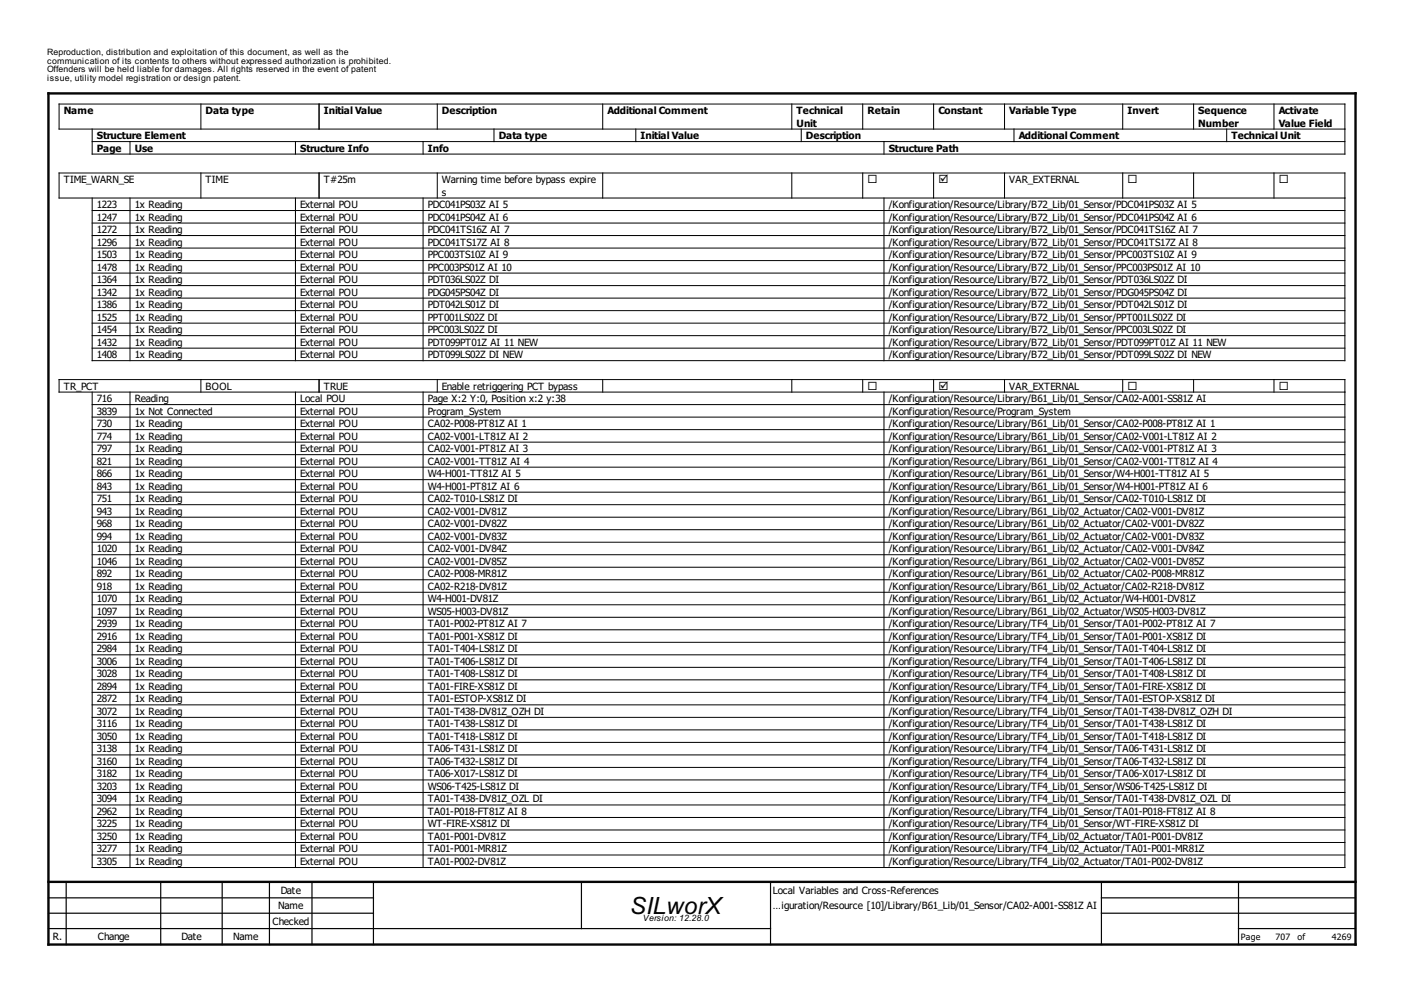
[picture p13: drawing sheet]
<svg xmlns="http://www.w3.org/2000/svg" width="297mm" height="210mm" viewBox="0 0 297 210" stroke-linecap="round" stroke-linejoin="round" font-family="sans-serif">
<defs><g id="words">
<text font-size="5" x="133.4" y="193.1">SILworX</text>
<g font-size="2.4">
<text x="183.5" y="38.7">¨</text>
<text x="198.5" y="38.7">þ</text>
<text x="238.5" y="38.7">¨</text>
<text x="270.5" y="38.7">¨</text>
<text x="183.5" y="82.4">¨</text>
<text x="198.5" y="82.4">þ</text>
<text x="238.5" y="82.4">¨</text>
<text x="270.5" y="82.4">¨</text>
</g>
<g font-size="2.1">
<text x="13.5" y="24.1">Name</text>
<text x="20.5" y="29.4">Structure Element</text>
<text x="43.5" y="24.1">Data type</text>
<text x="68.5" y="24.1">Initial Value</text>
<text x="93.5" y="24.1">Description</text>
<text x="105.5" y="29.4">Data type</text>
<text x="128.5" y="24.1">Additional Comment</text>
<text x="135.5" y="29.4">Initial Value</text>
<text x="168.5" y="24.1">Technical</text>
<text x="168.5" y="26.8">Unit</text>
<text x="170.5" y="29.4">Description</text>
<text x="183.5" y="24.1">Retain</text>
<text x="198.5" y="24.1">Constant</text>
<text x="213.5" y="24.1">Variable Type</text>
<text x="215.5" y="29.4">Additional Comment</text>
<text x="238.5" y="24.1">Invert</text>
<text x="253.5" y="24.1">Sequence</text>
<text x="253.5" y="26.8">Number</text>
<text x="260.5" y="29.4">Technical Unit</text>
<text x="270.5" y="24.1">Activate</text>
<text x="270.5" y="26.8">Value Field</text>
<text x="20.5" y="32">Page</text>
<text x="28.5" y="32">Use</text>
<text x="63.5" y="32">Structure Info</text>
<text x="90.5" y="32">Info</text>
<text x="188" y="32">Structure Path</text>
<text x="13.5" y="38.7">TIME_WARN_SE</text>
<text x="43.5" y="38.7">TIME</text>
<text x="68.5" y="38.7">T#25m</text>
<text x="93.5" y="38.7">Warning time before bypass expire</text>
<text x="93.5" y="41.3">s</text>
<text x="213.5" y="38.7">VAR_EXTERNAL</text>
<text x="20.5" y="44">1223</text>
<text x="20.5" y="46.6">1247</text>
<text x="28.5" y="44">1x Reading</text>
<text x="28.5" y="46.6">1x Reading</text>
<text x="63.5" y="44">External POU</text>
<text x="63.5" y="46.6">External POU</text>
<text x="90.5" y="44">PDC041PS03Z AI 5</text>
<text x="90.5" y="46.6">PDC041PS04Z AI 6</text>
<text x="188" y="44">/Konfiguration/Resource/Library/B72_Lib/01_Sensor/PDC041PS03Z AI 5</text>
<text x="188" y="46.6">/Konfiguration/Resource/Library/B72_Lib/01_Sensor/PDC041PS04Z AI 6</text>
<text x="20.5" y="49.3">1272</text>
<text x="20.5" y="51.9">1296</text>
<text x="28.5" y="49.3">1x Reading</text>
<text x="28.5" y="51.9">1x Reading</text>
<text x="63.5" y="49.3">External POU</text>
<text x="63.5" y="51.9">External POU</text>
<text x="90.5" y="49.3">PDC041TS16Z AI 7</text>
<text x="90.5" y="51.9">PDC041TS17Z AI 8</text>
<text x="188" y="49.3">/Konfiguration/Resource/Library/B72_Lib/01_Sensor/PDC041TS16Z AI 7</text>
<text x="188" y="51.9">/Konfiguration/Resource/Library/B72_Lib/01_Sensor/PDC041TS17Z AI 8</text>
<text x="20.5" y="54.6">1503</text>
<text x="20.5" y="57.2">1478</text>
<text x="20.5" y="59.8">1364</text>
<text x="28.5" y="54.6">1x Reading</text>
<text x="28.5" y="57.2">1x Reading</text>
<text x="28.5" y="59.8">1x Reading</text>
<text x="63.5" y="54.6">External POU</text>
<text x="63.5" y="57.2">External POU</text>
<text x="63.5" y="59.8">External POU</text>
<text x="90.5" y="54.6">PPC003TS10Z AI 9</text>
<text x="90.5" y="57.2">PPC003PS01Z AI 10</text>
<text x="90.5" y="59.8">PDT036LS02Z DI</text>
<text x="188" y="54.6">/Konfiguration/Resource/Library/B72_Lib/01_Sensor/PPC003TS10Z AI 9</text>
<text x="188" y="57.2">/Konfiguration/Resource/Library/B72_Lib/01_Sensor/PPC003PS01Z AI 10</text>
<text x="188" y="59.8">/Konfiguration/Resource/Library/B72_Lib/01_Sensor/PDT036LS02Z DI</text>
<text x="20.5" y="62.5">1342</text>
<text x="20.5" y="65.1">1386</text>
<text x="28.5" y="62.5">1x Reading</text>
<text x="28.5" y="65.1">1x Reading</text>
<text x="63.5" y="62.5">External POU</text>
<text x="63.5" y="65.1">External POU</text>
<text x="90.5" y="62.5">PDG045PS04Z DI</text>
<text x="90.5" y="65.1">PDT042LS01Z DI</text>
<text x="188" y="62.5">/Konfiguration/Resource/Library/B72_Lib/01_Sensor/PDG045PS04Z DI</text>
<text x="188" y="65.1">/Konfiguration/Resource/Library/B72_Lib/01_Sensor/PDT042LS01Z DI</text>
<text x="20.5" y="67.8">1525</text>
<text x="20.5" y="70.4">1454</text>
<text x="28.5" y="67.8">1x Reading</text>
<text x="28.5" y="70.4">1x Reading</text>
<text x="63.5" y="67.8">External POU</text>
<text x="63.5" y="70.4">External POU</text>
<text x="90.5" y="67.8">PPT001LS02Z DI</text>
<text x="90.5" y="70.4">PPC003LS02Z DI</text>
<text x="188" y="67.8">/Konfiguration/Resource/Library/B72_Lib/01_Sensor/PPT001LS02Z DI</text>
<text x="188" y="70.4">/Konfiguration/Resource/Library/B72_Lib/01_Sensor/PPC003LS02Z DI</text>
<text x="20.5" y="73.1">1432</text>
<text x="20.5" y="75.7">1408</text>
<text x="28.5" y="73.1">1x Reading</text>
<text x="28.5" y="75.7">1x Reading</text>
<text x="63.5" y="73.1">External POU</text>
<text x="63.5" y="75.7">External POU</text>
<text x="90.5" y="73.1">PDT099PT01Z AI 11 NEW</text>
<text x="90.5" y="75.7">PDT099LS02Z DI NEW</text>
<text x="188" y="73.1">/Konfiguration/Resource/Library/B72_Lib/01_Sensor/PDT099PT01Z AI 11 NEW</text>
<text x="188" y="75.7">/Konfiguration/Resource/Library/B72_Lib/01_Sensor/PDT099LS02Z DI NEW</text>
<text x="13.5" y="82.4">TR_PCT</text>
<text x="43.5" y="82.4">BOOL</text>
<text x="68.5" y="82.4">TRUE</text>
<text x="93.5" y="82.4">Enable retriggering PCT bypass</text>
<text x="213.5" y="82.4">VAR_EXTERNAL</text>
<text x="20.5" y="85">716</text>
<text x="20.5" y="87.6">3839</text>
<text x="28.5" y="85">Reading</text>
<text x="28.5" y="87.6">1x Not Connected</text>
<text x="63.5" y="85">Local POU</text>
<text x="63.5" y="87.6">External POU</text>
<text x="90.5" y="85">Page X:2 Y:0, Position x:2 y:38</text>
<text x="90.5" y="87.6">Program_System</text>
<text x="188" y="85">/Konfiguration/Resource/Library/B61_Lib/01_Sensor/CA02-A001-SS81Z AI</text>
<text x="188" y="87.6">/Konfiguration/Resource/Program_System</text>
<text x="20.5" y="90.3">730</text>
<text x="20.5" y="92.9">774</text>
<text x="20.5" y="95.6">797</text>
<text x="28.5" y="90.3">1x Reading</text>
<text x="28.5" y="92.9">1x Reading</text>
<text x="28.5" y="95.6">1x Reading</text>
<text x="63.5" y="90.3">External POU</text>
<text x="63.5" y="92.9">External POU</text>
<text x="63.5" y="95.6">External POU</text>
<text x="90.5" y="90.3">CA02-P008-PT81Z AI 1</text>
<text x="90.5" y="92.9">CA02-V001-LT81Z AI 2</text>
<text x="90.5" y="95.6">CA02-V001-PT81Z AI 3</text>
<text x="188" y="90.3">/Konfiguration/Resource/Library/B61_Lib/01_Sensor/CA02-P008-PT81Z AI 1</text>
<text x="188" y="92.9">/Konfiguration/Resource/Library/B61_Lib/01_Sensor/CA02-V001-LT81Z AI 2</text>
<text x="188" y="95.6">/Konfiguration/Resource/Library/B61_Lib/01_Sensor/CA02-V001-PT81Z AI 3</text>
<text x="20.5" y="98.2">821</text>
<text x="20.5" y="100.9">866</text>
<text x="28.5" y="98.2">1x Reading</text>
<text x="28.5" y="100.9">1x Reading</text>
<text x="63.5" y="98.2">External POU</text>
<text x="63.5" y="100.9">External POU</text>
<text x="90.5" y="98.2">CA02-V001-TT81Z AI 4</text>
<text x="90.5" y="100.9">W4-H001-TT81Z AI 5</text>
<text x="188" y="98.2">/Konfiguration/Resource/Library/B61_Lib/01_Sensor/CA02-V001-TT81Z AI 4</text>
<text x="188" y="100.9">/Konfiguration/Resource/Library/B61_Lib/01_Sensor/W4-H001-TT81Z AI 5</text>
<text x="20.5" y="103.5">843</text>
<text x="20.5" y="106.2">751</text>
<text x="28.5" y="103.5">1x Reading</text>
<text x="28.5" y="106.2">1x Reading</text>
<text x="63.5" y="103.5">External POU</text>
<text x="63.5" y="106.2">External POU</text>
<text x="90.5" y="103.5">W4-H001-PT81Z AI 6</text>
<text x="90.5" y="106.2">CA02-T010-LS81Z DI</text>
<text x="188" y="103.5">/Konfiguration/Resource/Library/B61_Lib/01_Sensor/W4-H001-PT81Z AI 6</text>
<text x="188" y="106.2">/Konfiguration/Resource/Library/B61_Lib/01_Sensor/CA02-T010-LS81Z DI</text>
<text x="20.5" y="108.8">943</text>
<text x="20.5" y="111.4">968</text>
<text x="28.5" y="108.8">1x Reading</text>
<text x="28.5" y="111.4">1x Reading</text>
<text x="63.5" y="108.8">External POU</text>
<text x="63.5" y="111.4">External POU</text>
<text x="90.5" y="108.8">CA02-V001-DV81Z</text>
<text x="90.5" y="111.4">CA02-V001-DV82Z</text>
<text x="188" y="108.8">/Konfiguration/Resource/Library/B61_Lib/02_Actuator/CA02-V001-DV81Z</text>
<text x="188" y="111.4">/Konfiguration/Resource/Library/B61_Lib/02_Actuator/CA02-V001-DV82Z</text>
<text x="20.5" y="114.1">994</text>
<text x="20.5" y="116.7">1020</text>
<text x="20.5" y="119.4">1046</text>
<text x="28.5" y="114.1">1x Reading</text>
<text x="28.5" y="116.7">1x Reading</text>
<text x="28.5" y="119.4">1x Reading</text>
<text x="63.5" y="114.1">External POU</text>
<text x="63.5" y="116.7">External POU</text>
<text x="63.5" y="119.4">External POU</text>
<text x="90.5" y="114.1">CA02-V001-DV83Z</text>
<text x="90.5" y="116.7">CA02-V001-DV84Z</text>
<text x="90.5" y="119.4">CA02-V001-DV85Z</text>
<text x="188" y="114.1">/Konfiguration/Resource/Library/B61_Lib/02_Actuator/CA02-V001-DV83Z</text>
<text x="188" y="116.7">/Konfiguration/Resource/Library/B61_Lib/02_Actuator/CA02-V001-DV84Z</text>
<text x="188" y="119.4">/Konfiguration/Resource/Library/B61_Lib/02_Actuator/CA02-V001-DV85Z</text>
<text x="20.5" y="122">892</text>
<text x="20.5" y="124.7">918</text>
<text x="28.5" y="122">1x Reading</text>
<text x="28.5" y="124.7">1x Reading</text>
<text x="63.5" y="122">External POU</text>
<text x="63.5" y="124.7">External POU</text>
<text x="90.5" y="122">CA02-P008-MR81Z</text>
<text x="90.5" y="124.7">CA02-R218-DV81Z</text>
<text x="188" y="122">/Konfiguration/Resource/Library/B61_Lib/02_Actuator/CA02-P008-MR81Z</text>
<text x="188" y="124.7">/Konfiguration/Resource/Library/B61_Lib/02_Actuator/CA02-R218-DV81Z</text>
<text x="20.5" y="127.3">1070</text>
<text x="20.5" y="130">1097</text>
<text x="28.5" y="127.3">1x Reading</text>
<text x="28.5" y="130">1x Reading</text>
<text x="63.5" y="127.3">External POU</text>
<text x="63.5" y="130">External POU</text>
<text x="90.5" y="127.3">W4-H001-DV81Z</text>
<text x="90.5" y="130">WS05-H003-DV81Z</text>
<text x="188" y="127.3">/Konfiguration/Resource/Library/B61_Lib/02_Actuator/W4-H001-DV81Z</text>
<text x="188" y="130">/Konfiguration/Resource/Library/B61_Lib/02_Actuator/WS05-H003-DV81Z</text>
<text x="20.5" y="132.6">2939</text>
<text x="20.5" y="135.2">2916</text>
<text x="20.5" y="137.9">2984</text>
<text x="28.5" y="132.6">1x Reading</text>
<text x="28.5" y="135.2">1x Reading</text>
<text x="28.5" y="137.9">1x Reading</text>
<text x="63.5" y="132.6">External POU</text>
<text x="63.5" y="135.2">External POU</text>
<text x="63.5" y="137.9">External POU</text>
<text x="90.5" y="132.6">TA01-P002-PT81Z AI 7</text>
<text x="90.5" y="135.2">TA01-P001-XS81Z DI</text>
<text x="90.5" y="137.9">TA01-T404-LS81Z DI</text>
<text x="188" y="132.6">/Konfiguration/Resource/Library/TF4_Lib/01_Sensor/TA01-P002-PT81Z AI 7</text>
<text x="188" y="135.2">/Konfiguration/Resource/Library/TF4_Lib/01_Sensor/TA01-P001-XS81Z DI</text>
<text x="188" y="137.9">/Konfiguration/Resource/Library/TF4_Lib/01_Sensor/TA01-T404-LS81Z DI</text>
<text x="20.5" y="140.5">3006</text>
<text x="20.5" y="143.2">3028</text>
<text x="28.5" y="140.5">1x Reading</text>
<text x="28.5" y="143.2">1x Reading</text>
<text x="63.5" y="140.5">External POU</text>
<text x="63.5" y="143.2">External POU</text>
<text x="90.5" y="140.5">TA01-T406-LS81Z DI</text>
<text x="90.5" y="143.2">TA01-T408-LS81Z DI</text>
<text x="188" y="140.5">/Konfiguration/Resource/Library/TF4_Lib/01_Sensor/TA01-T406-LS81Z DI</text>
<text x="188" y="143.2">/Konfiguration/Resource/Library/TF4_Lib/01_Sensor/TA01-T408-LS81Z DI</text>
<text x="20.5" y="145.8">2894</text>
<text x="20.5" y="148.5">2872</text>
<text x="28.5" y="145.8">1x Reading</text>
<text x="28.5" y="148.5">1x Reading</text>
<text x="63.5" y="145.8">External POU</text>
<text x="63.5" y="148.5">External POU</text>
<text x="90.5" y="145.8">TA01-FIRE-XS81Z DI</text>
<text x="90.5" y="148.5">TA01-ESTOP-XS81Z DI</text>
<text x="188" y="145.8">/Konfiguration/Resource/Library/TF4_Lib/01_Sensor/TA01-FIRE-XS81Z DI</text>
<text x="188" y="148.5">/Konfiguration/Resource/Library/TF4_Lib/01_Sensor/TA01-ESTOP-XS81Z DI</text>
<text x="20.5" y="151.1">3072</text>
<text x="20.5" y="153.8">3116</text>
<text x="28.5" y="151.1">1x Reading</text>
<text x="28.5" y="153.8">1x Reading</text>
<text x="63.5" y="151.1">External POU</text>
<text x="63.5" y="153.8">External POU</text>
<text x="90.5" y="151.1">TA01-T438-DV81Z_OZH DI</text>
<text x="90.5" y="153.8">TA01-T438-LS81Z DI</text>
<text x="188" y="151.1">/Konfiguration/Resource/Library/TF4_Lib/01_Sensor/TA01-T438-DV81Z_OZH DI</text>
<text x="188" y="153.8">/Konfiguration/Resource/Library/TF4_Lib/01_Sensor/TA01-T438-LS81Z DI</text>
<text x="20.5" y="156.4">3050</text>
<text x="20.5" y="159">3138</text>
<text x="20.5" y="161.7">3160</text>
<text x="28.5" y="156.4">1x Reading</text>
<text x="28.5" y="159">1x Reading</text>
<text x="28.5" y="161.7">1x Reading</text>
<text x="63.5" y="156.4">External POU</text>
<text x="63.5" y="159">External POU</text>
<text x="63.5" y="161.7">External POU</text>
<text x="90.5" y="156.4">TA01-T418-LS81Z DI</text>
<text x="90.5" y="159">TA06-T431-LS81Z DI</text>
<text x="90.5" y="161.7">TA06-T432-LS81Z DI</text>
<text x="188" y="156.4">/Konfiguration/Resource/Library/TF4_Lib/01_Sensor/TA01-T418-LS81Z DI</text>
<text x="188" y="159">/Konfiguration/Resource/Library/TF4_Lib/01_Sensor/TA06-T431-LS81Z DI</text>
<text x="188" y="161.7">/Konfiguration/Resource/Library/TF4_Lib/01_Sensor/TA06-T432-LS81Z DI</text>
<text x="20.5" y="164.3">3182</text>
<text x="20.5" y="167">3203</text>
<text x="28.5" y="164.3">1x Reading</text>
<text x="28.5" y="167">1x Reading</text>
<text x="63.5" y="164.3">External POU</text>
<text x="63.5" y="167">External POU</text>
<text x="90.5" y="164.3">TA06-X017-LS81Z DI</text>
<text x="90.5" y="167">WS06-T425-LS81Z DI</text>
<text x="188" y="164.3">/Konfiguration/Resource/Library/TF4_Lib/01_Sensor/TA06-X017-LS81Z DI</text>
<text x="188" y="167">/Konfiguration/Resource/Library/TF4_Lib/01_Sensor/WS06-T425-LS81Z DI</text>
<text x="20.5" y="169.6">3094</text>
<text x="20.5" y="172.3">2962</text>
<text x="28.5" y="169.6">1x Reading</text>
<text x="28.5" y="172.3">1x Reading</text>
<text x="63.5" y="169.6">External POU</text>
<text x="63.5" y="172.3">External POU</text>
<text x="90.5" y="169.6">TA01-T438-DV81Z_OZL DI</text>
<text x="90.5" y="172.3">TA01-P018-FT81Z AI 8</text>
<text x="188" y="169.6">/Konfiguration/Resource/Library/TF4_Lib/01_Sensor/TA01-T438-DV81Z_OZL DI</text>
<text x="188" y="172.3">/Konfiguration/Resource/Library/TF4_Lib/01_Sensor/TA01-P018-FT81Z AI 8</text>
<text x="20.5" y="174.9">3225</text>
<text x="20.5" y="177.6">3250</text>
<text x="28.5" y="174.9">1x Reading</text>
<text x="28.5" y="177.6">1x Reading</text>
<text x="63.5" y="174.9">External POU</text>
<text x="63.5" y="177.6">External POU</text>
<text x="90.5" y="174.9">WT-FIRE-XS81Z DI</text>
<text x="90.5" y="177.6">TA01-P001-DV81Z</text>
<text x="188" y="174.9">/Konfiguration/Resource/Library/TF4_Lib/01_Sensor/WT-FIRE-XS81Z DI</text>
<text x="188" y="177.6">/Konfiguration/Resource/Library/TF4_Lib/02_Actuator/TA01-P001-DV81Z</text>
<text x="20.5" y="180.2">3277</text>
<text x="20.5" y="182.8">3305</text>
<text x="28.5" y="180.2">1x Reading</text>
<text x="28.5" y="182.8">1x Reading</text>
<text x="63.5" y="180.2">External POU</text>
<text x="63.5" y="182.8">External POU</text>
<text x="90.5" y="180.2">TA01-P001-MR81Z</text>
<text x="90.5" y="182.8">TA01-P002-DV81Z</text>
<text x="188" y="180.2">/Konfiguration/Resource/Library/TF4_Lib/02_Actuator/TA01-P001-MR81Z</text>
<text x="188" y="182.8">/Konfiguration/Resource/Library/TF4_Lib/02_Actuator/TA01-P002-DV81Z</text>
<text x="59.4" y="189">Date</text>
<text x="163.5" y="189">Local Variables and Cross-References</text>
<text x="57.7" y="195.5">Checked</text>
<text x="58.9" y="192.2">Name</text>
<text x="163.5" y="192.2">…iguration/Resource [10]/Library/B61_Lib/01_Sensor/CA02-A001-SS81Z AI</text>
<text x="11.2" y="198.7">R.</text>
<text x="20.7" y="198.7">Change</text>
<text x="38.4" y="198.7">Date</text>
<text x="49.4" y="198.7">Name</text>
</g>
<g font-size="1.9">
<text x="10" y="11.6">Reproduction, distribution and exploitation of this document, as well as the</text>
<text x="10" y="13.4">communication of its contents to others without expressed authorization is prohibited.</text>
<text x="10" y="15.3">Offenders will be held liable for damages. All rights reserved in the event of patent</text>
<text x="10" y="17.1">issue, utility model registration or design patent.</text>
<text x="136" y="194.7">Version: 12.28.0</text>
<text x="262.5" y="198.7">Page</text>
<text x="269.9" y="198.7">707</text>
<text x="274.5" y="198.7">of</text>
<text x="281.8" y="198.7">4269</text>
</g>
</g></defs>
<path d="M10.3 19.7h276.5v180h-276.5zM10.3 186.4h276.5" fill="none" stroke="#000" stroke-width=".5"/>
<g fill="none" stroke="#000" stroke-width=".25">
<path d="M10.3 189.8h68.7M10.3 193h68.7M10.3 196.3h152.7M14 186.4v13.3M34 186.4v13.3M47 186.4v13.3M57 186.4v13.3M66 186.4v13.3M79 186.4v13.3M123 186.4v9.9M163 186.4v13.3M233 189.8h53.8"/>
<path d="M233 193h53.8M233 186.4v13.3M262 196.3h24.8M262 186.4v13.3"/>
</g>
<g fill="none" stroke="#000" stroke-width=".21">
<path d="M19.5 27.3v5.3h265v-10.6h-272v5.3h272M19.5 29.9h265M27.5 29.9v2.7M42.5 22v5.3M42.5 36.6v5.3M62.5 29.9v2.7M67.5 22v5.3M67.5 36.6v5.3M89.5 29.9v2.7M92.5 22v5.3M92.5 36.6v5.3M104.5 27.3v2.6"/>
<path d="M127.5 22v5.3M127.5 36.6v5.3M134.5 27.3v2.6M167.5 22v5.3M167.5 36.6v5.3M169.5 27.3v2.6M182.5 22v5.3M182.5 36.6v5.3M187 29.9v2.7M197.5 22v5.3M197.5 36.6v5.3M212.5 22v5.3"/>
<path d="M212.5 36.6v5.3M214.5 27.3v2.6M237.5 22v5.3M237.5 36.6v5.3M252.5 22v5.3M252.5 36.6v5.3M259.5 27.3v2.6M269.5 22v5.3M269.5 36.6v5.3M19.5 41.9v34.3h265v-39.6h-272v5.3h272M19.5 44.5h265M19.5 47.1h265"/>
<path d="M19.5 49.8h265M19.5 52.4h265M19.5 55.1h265M19.5 57.7h265M27.5 41.9v34.3M62.5 41.9v34.3M89.5 41.9v34.3M187 41.9v34.3M19.5 60.4h265M19.5 63h265M19.5 65.7h265M19.5 68.3h265"/>
<path d="M19.5 71h265M19.5 73.6h265M19.5 82.9v100.5h265v-103.2h-272v2.7h272M19.5 85.5h265M19.5 88.2h265M19.5 90.8h265M19.5 93.5h265M19.5 96.1h265M19.5 98.7h265M27.5 82.9v100.5M42.5 80.2v2.7M62.5 82.9v100.5"/>
<path d="M67.5 80.2v2.7M89.5 82.9v100.5M92.5 80.2v2.7M127.5 80.2v2.7M167.5 80.2v2.7M182.5 80.2v2.7M187 82.9v100.5M197.5 80.2v2.7M212.5 80.2v2.7M237.5 80.2v2.7M252.5 80.2v2.7M269.5 80.2v2.7"/>
<path d="M19.5 101.4h265M19.5 104h265M19.5 106.7h265M19.5 109.3h265M19.5 112h265M19.5 114.6h265M19.5 117.3h265M19.5 119.9h265M19.5 122.6h265M19.5 125.2h265M19.5 127.8h265M19.5 130.5h265"/>
<path d="M19.5 133.1h265M19.5 135.8h265M19.5 138.4h265M19.5 141.1h265M19.5 143.7h265M19.5 146.4h265M19.5 149h265M19.5 151.6h265M19.5 154.3h265M19.5 156.9h265M19.5 159.6h265M19.5 162.2h265"/>
<path d="M19.5 164.9h265M19.5 167.5h265M19.5 170.2h265M19.5 172.8h265M19.5 175.4h265M19.5 178.1h265M19.5 180.7h265"/>
</g>
<use href="#words"/>
</svg>
